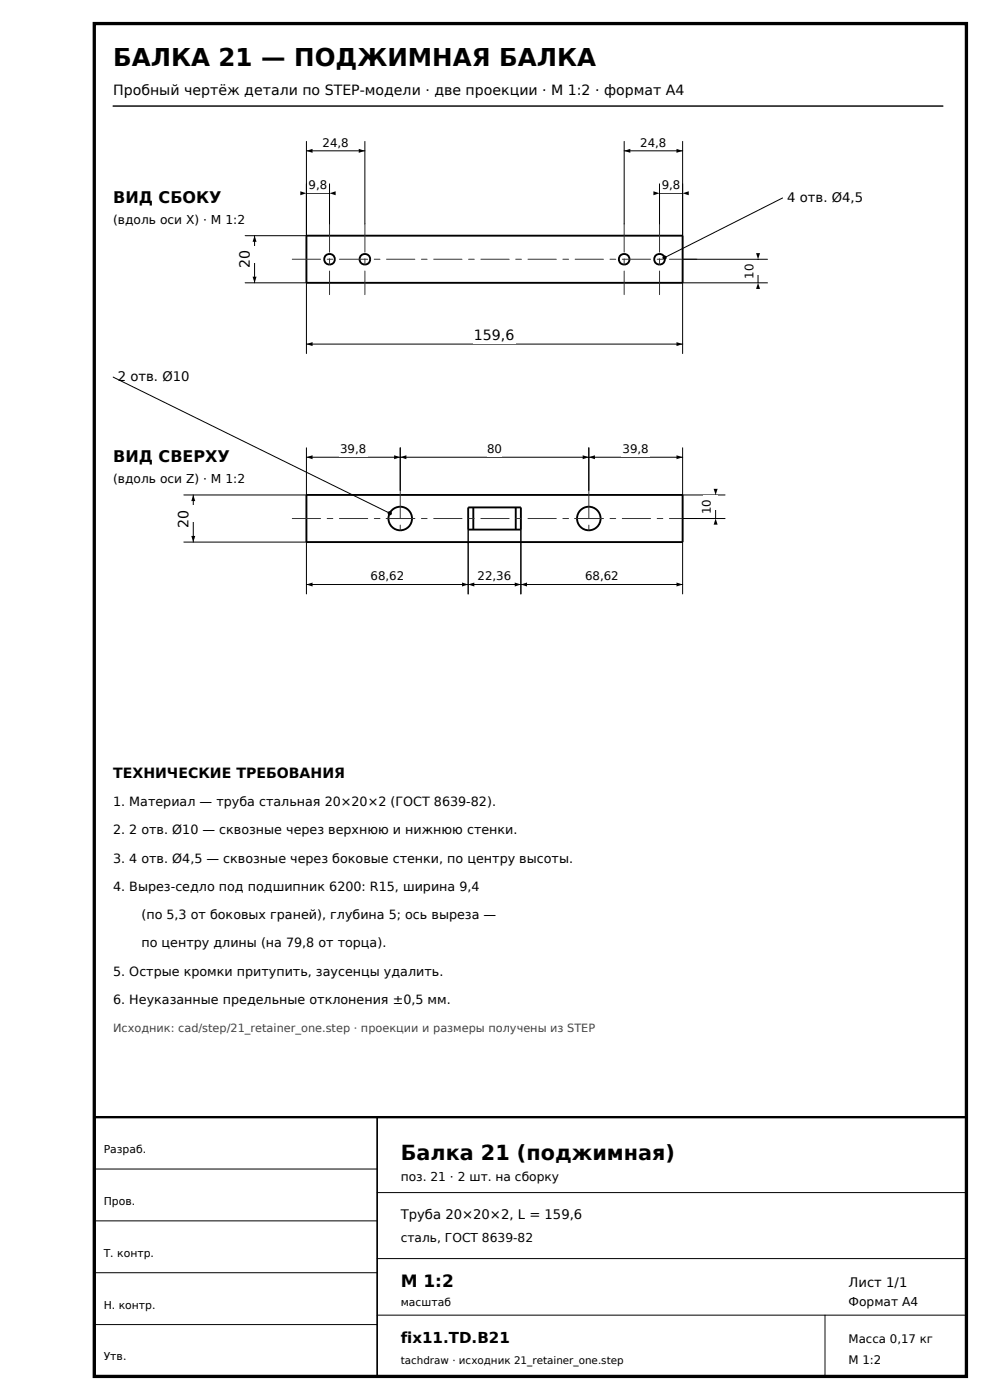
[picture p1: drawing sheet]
<svg xmlns="http://www.w3.org/2000/svg" width="210mm" height="297mm" viewBox="0 0 210 297" stroke-linecap="round" stroke-linejoin="round" font-family="sans-serif">
<defs><g id="words">
<text font-size="5.2" x="24" y="14">БАЛКА 21 — ПОДЖИМНАЯ БАЛКА</text>
<text font-size="4.4" x="85" y="246">Балка 21 (поджимная)</text>
<text font-size="3.6" x="85" y="273">М 1:2</text>
<g font-size="3.4">
<text x="24" y="43">ВИД СБОКУ</text>
<text x="24" y="98">ВИД СВЕРХУ</text>
</g>
<text font-size="3.2" x="85" y="285">fix11.TD.B21</text>
<g font-size="3">
<text x="24" y="20.2">Пробный чертёж детали по STEP-модели · две проекции · М 1:2 · формат A4</text>
<text x="53" y="56.9" transform="rotate(-90 53 56.9)">20</text>
<text x="100.5" y="72.1">159,6</text>
<text x="40" y="111.9" transform="rotate(-90 40 111.9)">20</text>
<text x="24" y="165">ТЕХНИЧЕСКИЕ ТРЕБОВАНИЯ</text>
</g>
<g font-size="2.8">
<text x="167" y="42.9">4 отв. Ø4,5</text>
<text x="25" y="80.9">2 отв. Ø10</text>
<text x="85" y="258.5">Труба 20×20×2, L = 159,6</text>
<text x="180" y="273">Лист 1/1</text>
</g>
<g font-size="2.7">
<text x="24" y="171">1. Материал — труба стальная 20×20×2 (ГОСТ 8639-82).</text>
<text x="24" y="177">2. 2 отв. Ø10 — сквозные через верхнюю и нижнюю стенки.</text>
<text x="24" y="183">3. 4 отв. Ø4,5 — сквозные через боковые стенки, по центру высоты.</text>
<text x="24" y="189">4. Вырез-седло под подшипник 6200: R15, ширина 9,4</text>
<text x="30" y="195">(по 5,3 от боковых граней), глубина 5; ось выреза —</text>
<text x="30" y="201">по центру длины (на 79,8 от торца).</text>
<text x="24" y="207">5. Острые кромки притупить, заусенцы удалить.</text>
<text x="24" y="213">6. Неуказанные предельные отклонения ±0,5 мм.</text>
</g>
<g font-size="2.6">
<text x="24" y="47.5">(вдоль оси X) · М 1:2</text>
<text x="24" y="102.5">(вдоль оси Z) · М 1:2</text>
<text x="85" y="250.6">поз. 21 · 2 шт. на сборку</text>
<text x="85" y="263.5">сталь, ГОСТ 8639-82</text>
<text x="180" y="277">Формат A4</text>
</g>
<g font-size="2.5">
<text x="68.4" y="31.1">24,8</text>
<text x="135.8" y="31.1">24,8</text>
<text x="65.5" y="40.1">9,8</text>
<text x="140.4" y="40.1">9,8</text>
<text x="159.8" y="59.1" transform="rotate(-90 159.8 59.1)">10</text>
<text x="72.2" y="96.1">39,8</text>
<text x="103.3" y="96.1">80</text>
<text x="132.1" y="96.1">39,8</text>
<text x="150.8" y="109.1" transform="rotate(-90 150.8 109.1)">10</text>
<text x="78.6" y="123.1">68,62</text>
<text x="101.3" y="123.1">22,36</text>
<text x="124.1" y="123.1">68,62</text>
<text x="180" y="285">Масса 0,17 кг</text>
<text x="180" y="289.3">М 1:2</text>
</g>
<text font-size="2.4" fill="#444" x="24" y="219">Исходник: cad/step/21_retainer_one.step · проекции и размеры получены из STEP</text>
<g font-size="2.3">
<text x="22" y="244.6">Разраб.</text>
<text x="22" y="255.6">Пров.</text>
<text x="22" y="266.6">Т. контр.</text>
<text x="22" y="277.6">Н. контр.</text>
<text x="85" y="277">масштаб</text>
<text x="22" y="288.6">Утв.</text>
</g>
<text font-size="2.2" x="85" y="289.3">tachdraw · исходник 21_retainer_one.step</text>
</g></defs>
<path d="M20 5h185v287h-185z" fill="none" stroke="#000" stroke-width=".7" stroke-linecap="butt"/>
<path d="M24 22.5h176" fill="none" stroke="#000" stroke-width=".3"/>
<path d="M20 237h185v55h-185z" fill="none" stroke="#000" stroke-width=".5"/>
<path d="M80 237v55" fill="none" stroke="#000" stroke-width=".35"/>
<path d="M65 60v15M144.8 60v15M65 73h79.8M20 248h60M20 259h60M80 253h125M20 270h60M80 267h125M80 279h125M175 279v13M20 281h60" fill="none" stroke="#000" stroke-width=".21"/>
<g fill="none" stroke="#000" stroke-width=".4">
<path d="M65 50h79.8v10h-79.8zM65 105h79.8v10h-79.8zM99.3 107.6h11.2v4.8h-11.2zM100.4 107.6v4.8M109.4 107.6v4.8"/>
<circle cx="69.9" cy="55" r="1.13"/>
<circle cx="77.4" cy="55" r="1.13"/>
<circle cx="132.4" cy="55" r="1.13"/>
<circle cx="139.9" cy="55" r="1.13"/>
<circle cx="84.9" cy="110" r="2.5"/>
<circle cx="124.9" cy="110" r="2.5"/>
</g>
<path d="M65 73l1.3-.4v.8zM143.5 72.6l1.3 .4-1.3 .4z" fill="#000"/>
<path d="M100.4 69.3h9v3.6h-9z" fill="#fff"/>
<path d="M52 50h13M52 60h13M54 50v10" fill="none" stroke="#000" stroke-width=".21"/>
<path d="M54 50l.4 1.3h-.8zM53.6 58.7h.8l-.4 1.3z" fill="#000"/>
<path d="M51.2 52.2h3.6v3.6h-3.6z" fill="#fff"/>
<path d="M39 105h26M39 115h26M41 105v10" fill="none" stroke="#000" stroke-width=".21"/>
<path d="M41 105l.4 1.3h-.8zM40.6 113.7h.8l-.4 1.3z" fill="#000"/>
<path d="M38.2 107.2h3.6v3.6h-3.6z" fill="#fff"/>
<path d="M62 55h85.8M69.9 47.5v15M77.4 47.5v15M132.4 47.5v15M139.9 47.5v15" fill="none" stroke="#333" stroke-width=".21" stroke-dasharray="6 1.4 1.2 1.4"/>
<path d="M65 39v11M69.9 39v8.5M65 41h4.9" fill="none" stroke="#000" stroke-width=".21"/>
<path d="M63.7 40.6l1.3 .4-1.3 .4zM69.9 41l1.3-.4v.8z" fill="#000"/>
<path d="M65.2 37.8h4.5v3h-4.5z" fill="#fff"/>
<path d="M139.9 39v8.5M144.8 39v11M139.9 41h4.9" fill="none" stroke="#000" stroke-width=".21"/>
<path d="M138.6 40.6l1.3 .4-1.3 .4zM144.8 41l1.3-.4v.8z" fill="#000"/>
<path d="M140.1 37.8h4.5v3h-4.5z" fill="#fff"/>
<path d="M65 30v20M65 32h12.4M77.4 30v17.5" fill="none" stroke="#000" stroke-width=".21"/>
<path d="M65 32l1.3-.4v.8zM76.1 31.6l1.3 .4-1.3 .4z" fill="#000"/>
<path d="M68.2 28.8h6v3h-6z" fill="#fff"/>
<path d="M132.4 30v17.5M132.4 32h12.4M144.8 30v20" fill="none" stroke="#000" stroke-width=".21"/>
<path d="M132.4 32l1.3-.4v.8zM143.5 31.6l1.3 .4-1.3 .4z" fill="#000"/>
<path d="M135.6 28.8h6v3h-6z" fill="#fff"/>
<path d="M144.8 55h18M144.8 60h18M160.8 55v5" fill="none" stroke="#000" stroke-width=".21"/>
<path d="M160.4 53.7h.8l-.4 1.3zM160.8 60l.4 1.3h-.8z" fill="#000"/>
<path d="M158.3 55.2h3v3h-3z" fill="#fff"/>
<path d="M141 54.7l25-12.7z" fill="#000" stroke="#000" stroke-width=".21"/>
<g fill="#000">
<path d="M65 97l1.3-.4v.8zM83.6 96.6l1.3 .4-1.3 .4z"/>
<circle cx="141" cy="54.6" r=".45"/>
</g>
<path d="M62 110h85.8M81.9 110h6M84.9 104v8.5M121.9 110h6M124.9 104v8.5" fill="none" stroke="#333" stroke-width=".21" stroke-dasharray="6 1.4 1.2 1.4"/>
<path d="M65 95v10M65 97h19.9M84.9 95v9" fill="none" stroke="#000" stroke-width=".21"/>
<path d="M72 93.8h6v3h-6z" fill="#fff"/>
<path d="M84.9 95v9M84.9 97h40M124.9 95v9" fill="none" stroke="#000" stroke-width=".21"/>
<path d="M84.9 97l1.3-.4v.8zM123.6 96.6l1.3 .4-1.3 .4z" fill="#000"/>
<path d="M103.4 93.8h3v3h-3z" fill="#fff"/>
<path d="M124.9 95v9M124.9 97h19.9M144.8 95v10" fill="none" stroke="#000" stroke-width=".21"/>
<path d="M124.9 97l1.3-.4v.8zM143.5 96.6l1.3 .4-1.3 .4z" fill="#000"/>
<path d="M131.8 93.8h6v3h-6z" fill="#fff"/>
<path d="M144.8 105h9M144.8 110h9M151.8 105v5" fill="none" stroke="#000" stroke-width=".21"/>
<path d="M151.4 103.7h.8l-.4 1.3zM151.8 110l.4 1.3h-.8z" fill="#000"/>
<path d="M149.3 105.2h3v3h-3z" fill="#fff"/>
<path d="M24 80l58.7 28.9z" fill="#000" stroke="#000" stroke-width=".21"/>
<g fill="#000">
<path d="M65 124l1.3-.4v.8zM98 123.6l1.3 .4-1.3 .4z"/>
<circle cx="82.7" cy="108.9" r=".45"/>
</g>
<path d="M65 115v11M99.3 112.4v13.6M65 124h34.3" fill="none" stroke="#000" stroke-width=".21"/>
<path d="M78.4 120.8h7.5v3h-7.5z" fill="#fff"/>
<path d="M99.3 112.4v13.6M110.5 112.4v13.6M99.3 124h11.2" fill="none" stroke="#000" stroke-width=".21"/>
<path d="M99.3 124l1.3-.4v.8zM109.2 123.6l1.3 .4-1.3 .4z" fill="#000"/>
<path d="M101.1 120.8h7.6v3h-7.6z" fill="#fff"/>
<path d="M110.5 112.4v13.6M144.8 115v11M110.5 124h34.3" fill="none" stroke="#000" stroke-width=".21"/>
<path d="M110.5 124l1.3-.4v.8zM143.5 123.6l1.3 .4-1.3 .4z" fill="#000"/>
<path d="M123.9 120.8h7.5v3h-7.5z" fill="#fff"/>
<use href="#words"/>
</svg>
